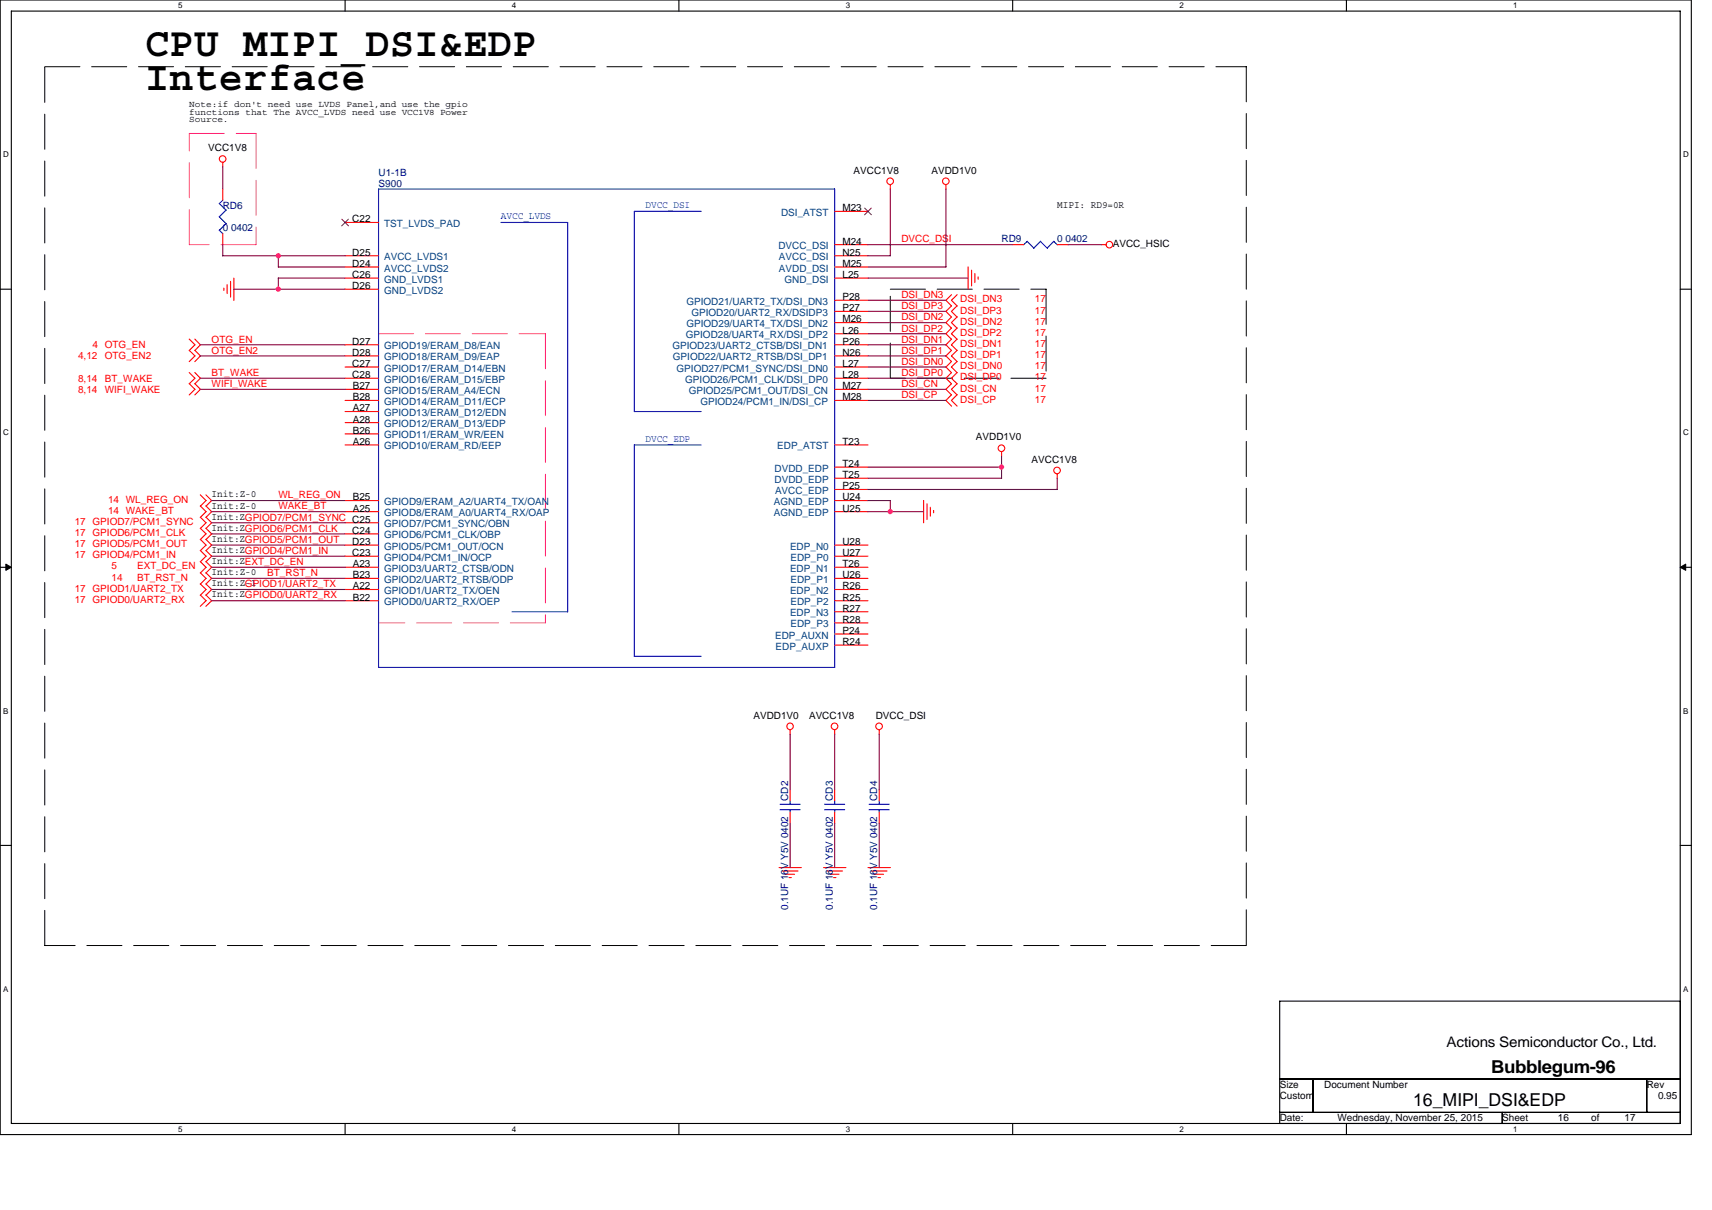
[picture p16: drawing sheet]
<svg xmlns="http://www.w3.org/2000/svg" width="297mm" height="210mm" viewBox="0 0 297 210" stroke-linecap="round" stroke-linejoin="round" font-family="sans-serif">
<defs><g id="words">
<g font-size="7.1">
<text x="25.1" y="9.8">CPU MIPI_DSI&amp;EDP</text>
<text x="25.1" y="15.6">Interface</text>
</g>
<g font-size="3.1">
<text x="245.2" y="191.9">16_MIPI_DSI&amp;EDP</text>
<text x="258.7" y="186.2">Bubblegum-96</text>
</g>
<text font-size="2.5" x="251" y="181.8">Actions Semiconductor Co., Ltd.</text>
<g font-size="1.7">
<text x="36.1" y="26.2">VCC1V8</text>
<text x="148.1" y="30.1">AVCC1V8</text>
<text x="161.6" y="30.1">AVDD1V0</text>
<text x="61.1" y="38.6">C22</text>
<text x="146.2" y="36.7">M23</text>
<text x="183.4" y="36.1">MIPI: RD9=0R</text>
<text x="61.1" y="44.4">D25</text>
<text x="61.1" y="46.3">D24</text>
<text x="146.2" y="42.4">M24</text>
<text x="146.2" y="44.4">N25</text>
<text x="146.2" y="46.3">M25</text>
<text x="193.1" y="42.8">AVCC_HSIC</text>
<text x="61.1" y="48.2">C26</text>
<text x="61.1" y="50.2">D26</text>
<text x="146.2" y="52.1">P28</text>
<text x="146.2" y="48.2">L25</text>
<text x="61.1" y="59.8">D27</text>
<text x="146.2" y="54">P27</text>
<text x="146.2" y="56">M26</text>
<text x="146.2" y="57.9">L26</text>
<text x="146.2" y="59.8">P26</text>
<text x="61.1" y="61.7">D28</text>
<text x="61.1" y="63.7">C27</text>
<text x="61.1" y="65.6">C28</text>
<text x="146.2" y="61.7">N26</text>
<text x="146.2" y="63.7">L27</text>
<text x="146.2" y="65.6">L28</text>
<text x="61.2" y="67.5">B27</text>
<text x="61.2" y="69.5">B28</text>
<text x="61.2" y="71.4">A27</text>
<text x="146.2" y="67.5">M27</text>
<text x="146.2" y="69.5">M28</text>
<text x="61.2" y="73.3">A28</text>
<text x="61.2" y="75.3">B26</text>
<text x="61.2" y="77.2">A26</text>
<text x="146.2" y="77.2">T23</text>
<text x="169.3" y="76.4">AVDD1V0</text>
<text x="146.2" y="83">T25</text>
<text x="146.2" y="81">T24</text>
<text x="179" y="80.3">AVCC1V8</text>
<text x="36.7" y="86.3">Init:Z-0</text>
<text x="36.7" y="88.2">Init:Z-0</text>
<text x="61.2" y="86.8">B25</text>
<text x="61.2" y="88.8">A25</text>
<text x="146.2" y="86.8">U24</text>
<text x="146.2" y="88.8">U25</text>
<text x="146.2" y="84.9">P25</text>
<text x="36.7" y="90.2">Init:ZGPIOD7/PCM1_SYNC</text>
<text x="36.7" y="92.1">Init:ZGPIOD6/PCM1_CLK</text>
<text x="36.7" y="94">Init:ZGPIOD5/PCM1_OUT</text>
<text x="36.7" y="96">Init:ZGPIOD4/PCM1_IN</text>
<text x="61.1" y="90.7">C25</text>
<text x="61.1" y="92.6">C24</text>
<text x="61.1" y="94.6">D23</text>
<text x="146.2" y="94.6">U28</text>
<text x="36.7" y="97.9">Init:ZEXT_DC_EN</text>
<text x="36.7" y="99.8">Init:Z-0</text>
<text x="36.7" y="101.7">Init:Z-1</text>
<text x="61.1" y="96.5">C23</text>
<text x="61.2" y="98.4">A23</text>
<text x="61.2" y="100.4">B23</text>
<text x="146.2" y="96.5">U27</text>
<text x="146.2" y="98.4">T26</text>
<text x="146.2" y="100.4">U26</text>
<text x="36.7" y="103.7">Init:ZGPIOD0/UART2_RX</text>
<text x="61.2" y="102.3">A22</text>
<text x="61.2" y="104.2">B22</text>
<text x="146.2" y="102.3">R26</text>
<text x="146.2" y="104.2">R25</text>
<text x="146.2" y="106.2">R27</text>
<text x="146.2" y="108.1">R28</text>
<text x="146.2" y="110">P24</text>
<text x="146.2" y="111.9">R24</text>
<text x="130.7" y="124.7">AVDD1V0</text>
<text x="140.4" y="124.7">AVCC1V8</text>
<text x="152" y="124.7">DVCC_DSI</text>
<text x="222" y="190.7">Custom</text>
<text x="222" y="188.8">Size</text>
<text x="229.8" y="188.8">Document Number</text>
<text x="285.7" y="188.8">Rev</text>
<text x="287.7" y="190.7">0.95</text>
<text x="222" y="194.6">Date:</text>
<text x="232.1" y="194.6">Wednesday, November 25, 2015</text>
<text x="260.6" y="194.6">Sheet</text>
<text x="270.3" y="194.6">16</text>
<text x="276.1" y="194.6">of</text>
<text x="281.9" y="194.6">17</text>
</g>
<g font-size="1.7" fill="#000080">
<text x="65.7" y="30.5">U1-1B</text>
<text x="65.7" y="32.4">S900</text>
<text x="38.6" y="36.3">RD6</text>
<text x="38.6" y="40.2">0 0402</text>
<text x="173.8" y="42.1">RD9</text>
<text x="183.4" y="42.1">0 0402</text>
<text x="136.8" y="139" transform="rotate(-90 136.8 139)">CD2</text>
<text x="144.5" y="139" transform="rotate(-90 144.5 139)">CD3</text>
<text x="152.2" y="139" transform="rotate(-90 152.2 139)">CD4</text>
<text x="136.8" y="157.9" transform="rotate(-90 136.8 157.9)">0.1UF 16V Y5V 0402</text>
<text x="144.5" y="157.9" transform="rotate(-90 144.5 157.9)">0.1UF 16V Y5V 0402</text>
<text x="152.2" y="157.9" transform="rotate(-90 152.2 157.9)">0.1UF 16V Y5V 0402</text>
</g>
<g font-size="1.7" fill="#004080">
<text x="66.6" y="39.4">TST_LVDS_PAD</text>
<text x="135.5" y="37.5">DSI_ATST</text>
<text x="66.6" y="45.2">AVCC_LVDS1</text>
<text x="66.6" y="47.1">AVCC_LVDS2</text>
<text x="135.1" y="43.2">DVCC_DSI</text>
<text x="135.1" y="45.2">AVCC_DSI</text>
<text x="135.1" y="47.1">AVDD_DSI</text>
<text x="66.6" y="49">GND_LVDS1</text>
<text x="66.6" y="51">GND_LVDS2</text>
<text x="119.1" y="52.9">GPIOD21/UART2_TX/DSI_DN3</text>
<text x="136.1" y="49">GND_DSI</text>
<text x="119" y="58.7">GPIOD28/UART4_RX/DSI_DP2</text>
<text x="119.1" y="56.8">GPIOD29/UART4_TX/DSI_DN2</text>
<text x="120" y="54.8">GPIOD20/UART2_RX/DSIDP3</text>
<text x="66.6" y="60.6">GPIOD19/ERAM_D8/EAN</text>
<text x="66.6" y="62.5">GPIOD18/ERAM_D9/EAP</text>
<text x="66.6" y="64.5">GPIOD17/ERAM_D14/EBN</text>
<text x="116.7" y="60.6">GPIOD23/UART2_CTSB/DSI_DN1</text>
<text x="116.8" y="62.5">GPIOD22/UART2_RTSB/DSI_DP1</text>
<text x="117.4" y="64.5">GPIOD27/PCM1_SYNC/DSI_DN0</text>
<text x="66.6" y="66.4">GPIOD16/ERAM_D15/EBP</text>
<text x="66.6" y="68.3">GPIOD15/ERAM_A4/ECN</text>
<text x="66.6" y="70.3">GPIOD14/ERAM_D11/ECP</text>
<text x="118.9" y="66.4">GPIOD26/PCM1_CLK/DSI_DP0</text>
<text x="119.5" y="68.3">GPIOD25/PCM1_OUT/DSI_CN</text>
<text x="121.5" y="70.3">GPIOD24/PCM1_IN/DSI_CP</text>
<text x="66.6" y="72.2">GPIOD13/ERAM_D12/EDN</text>
<text x="66.6" y="74.1">GPIOD12/ERAM_D13/EDP</text>
<text x="66.6" y="76.1">GPIOD11/ERAM_WR/EEN</text>
<text x="66.6" y="78">GPIOD10/ERAM_RD/EEP</text>
<text x="134.4" y="83.8">DVDD_EDP</text>
<text x="134.4" y="81.9">DVDD_EDP</text>
<text x="134.8" y="78">EDP_ATST</text>
<text x="66.6" y="87.7">GPIOD9/ERAM_A2/UART4_TX/OAN</text>
<text x="66.6" y="89.6">GPIOD8/ERAM_A0/UART4_RX/OAP</text>
<text x="134.3" y="87.7">AGND_EDP</text>
<text x="134.3" y="89.6">AGND_EDP</text>
<text x="134.5" y="85.7">AVCC_EDP</text>
<text x="66.6" y="91.5">GPIOD7/PCM1_SYNC/OBN</text>
<text x="66.6" y="93.4">GPIOD6/PCM1_CLK/OBP</text>
<text x="66.6" y="95.4">GPIOD5/PCM1_OUT/OCN</text>
<text x="137.1" y="95.4">EDP_N0</text>
<text x="66.6" y="97.3">GPIOD4/PCM1_IN/OCP</text>
<text x="66.6" y="99.2">GPIOD3/UART2_CTSB/ODN</text>
<text x="66.6" y="101.2">GPIOD2/UART2_RTSB/ODP</text>
<text x="137.1" y="99.2">EDP_N1</text>
<text x="137.2" y="97.3">EDP_P0</text>
<text x="137.2" y="101.2">EDP_P1</text>
<text x="66.6" y="103.1">GPIOD1/UART2_TX/OEN</text>
<text x="66.6" y="105">GPIOD0/UART2_RX/OEP</text>
<text x="137.1" y="103.1">EDP_N2</text>
<text x="137.1" y="107">EDP_N3</text>
<text x="137.2" y="105">EDP_P2</text>
<text x="134.5" y="110.8">EDP_AUXN</text>
<text x="134.6" y="112.7">EDP_AUXP</text>
<text x="137.2" y="108.9">EDP_P3</text>
</g>
<g font-size="1.7" fill="#00f">
<text x="86.9" y="38.1">AVCC_LVDS</text>
<text x="112" y="36.1">DVCC_DSI</text>
<text x="112" y="76.7">DVCC_EDP</text>
</g>
<g font-size="1.7" fill="#f00">
<text x="156.4" y="42.1">DVCC_DSI</text>
<text x="156.4" y="51.7">DSI_DN3</text>
<text x="156.4" y="53.7">DSI_DP3</text>
<text x="166.6" y="52.5">DSI_DN3</text>
<text x="179.6" y="52.5">17</text>
<text x="36.7" y="59.5">OTG_EN</text>
<text x="156.4" y="55.6">DSI_DN2</text>
<text x="156.4" y="57.5">DSI_DP2</text>
<text x="156.4" y="59.5">DSI_DN1</text>
<text x="166.6" y="54.4">DSI_DP3</text>
<text x="166.6" y="56.4">DSI_DN2</text>
<text x="166.6" y="58.3">DSI_DP2</text>
<text x="179.6" y="56.4">17</text>
<text x="179.6" y="54.4">17</text>
<text x="179.6" y="58.3">17</text>
<text x="13.5" y="62.4">4,12</text>
<text x="16.1" y="60.4">4 OTG_EN</text>
<text x="18.2" y="62.4">OTG_EN2</text>
<text x="36.7" y="61.4">OTG_EN2</text>
<text x="36.7" y="65.2">BT_WAKE</text>
<text x="156.4" y="61.4">DSI_DP1</text>
<text x="156.4" y="63.3">DSI_DN0</text>
<text x="156.4" y="65.2">DSI_DP0</text>
<text x="166.6" y="60.2">DSI_DN1</text>
<text x="166.6" y="62.1">DSI_DP1</text>
<text x="166.6" y="64.1">DSI_DN0</text>
<text x="179.6" y="60.2">17</text>
<text x="179.6" y="64.1">17</text>
<text x="179.6" y="62.1">17</text>
<text x="13.5" y="66.2">8,14</text>
<text x="13.5" y="68.1">8,14</text>
<text x="18.2" y="66.2">BT_WAKE</text>
<text x="18.2" y="68.1">WIFI_WAKE</text>
<text x="36.7" y="67.2">WIFI_WAKE</text>
<text x="156.4" y="67.2">DSI_CN</text>
<text x="156.4" y="69.1">DSI_CP</text>
<text x="166.6" y="66">DSI_DP0</text>
<text x="166.6" y="67.9">DSI_CN</text>
<text x="166.6" y="69.9">DSI_CP</text>
<text x="179.6" y="66">17</text>
<text x="179.6" y="67.9">17</text>
<text x="179.6" y="69.9">17</text>
<text x="18.8" y="87.2">14 WL_REG_ON</text>
<text x="18.8" y="89.2">14 WAKE_BT</text>
<text x="48.3" y="86.5">WL_REG_ON</text>
<text x="48.3" y="88.4">WAKE_BT</text>
<text x="13" y="91.1">17 GPIOD7/PCM1_SYNC</text>
<text x="13" y="93">17 GPIOD6/PCM1_CLK</text>
<text x="13" y="95">17 GPIOD5/PCM1_OUT</text>
<text x="13" y="96.9">17 GPIOD4/PCM1_IN</text>
<text x="19.3" y="98.8">5</text>
<text x="19.3" y="100.8">14</text>
<text x="23.8" y="98.8">EXT_DC_EN</text>
<text x="23.8" y="100.8">BT_RST_N</text>
<text x="42.5" y="101.9">GPIOD1/UART2_TX</text>
<text x="46.4" y="100">BT_RST_N</text>
<text x="13" y="102.7">17 GPIOD1/UART2_TX</text>
<text x="13" y="104.6">17 GPIOD0/UART2_RX</text>
</g>
<g font-size="1.5">
<text x="32.8" y="18.6">Note:if don't need use LVDS Panel,and use the gpio</text>
<text x="32.8" y="19.9">functions that The AVCC_LVDS need use VCC1V8 Power</text>
<text x="32.8" y="21.2">Source.</text>
</g>
<g font-size="1.4">
<text x="30.9" y="1.5">5</text>
<text x="88.8" y="1.5">4</text>
<text x="146.7" y="1.5">3</text>
<text x="204.7" y="1.5">2</text>
<text x="262.6" y="1.5">1</text>
<text x=".5" y="27.3">D</text>
<text x="292" y="27.3">D</text>
<text x=".5" y="75.6">C</text>
<text x="292" y="75.6">C</text>
<text x=".5" y="123.8">B</text>
<text x="292" y="123.8">B</text>
<text x=".5" y="172.1">A</text>
<text x="292" y="172.1">A</text>
<text x="30.9" y="196.4">5</text>
<text x="88.8" y="196.4">4</text>
<text x="146.7" y="196.4">3</text>
<text x="204.7" y="196.4">2</text>
<text x="262.6" y="196.4">1</text>
</g>
</g></defs>
<path d="M0 0h293.5v196.9h-293.5zM2 1.9h289.5v193.1h-289.5z" fill="none" stroke="#000" stroke-width=".19"/>
<g fill="#fff">
<path d="M30.9 .2h.8v1.6h-.8z"/>
<path d="M30.9 195.2h.8v1.5h-.8z"/>
</g>
<path d="M59.9 0v1.9M59.9 195v1.9" fill="none" stroke="#000" stroke-width=".19"/>
<g fill="#fff">
<path d="M88.8 .2h.8v1.6h-.8z"/>
<path d="M88.8 195.2h.8v1.5h-.8z"/>
</g>
<path d="M117.8 0v1.9M117.8 195v1.9" fill="none" stroke="#000" stroke-width=".19"/>
<g fill="#fff">
<path d="M146.7 .2h.8v1.6h-.8z"/>
<path d="M146.7 195.2h.8v1.5h-.8z"/>
</g>
<path d="M175.7 0v1.9M175.7 195v1.9" fill="none" stroke="#000" stroke-width=".19"/>
<g fill="#fff">
<path d="M204.7 .2h.7v1.6h-.7z"/>
<path d="M204.7 195.2h.7v1.5h-.7z"/>
</g>
<path d="M233.6 0v1.9M233.6 195v1.9" fill="none" stroke="#000" stroke-width=".19"/>
<g fill="#fff">
<path d="M262.6 .2h.7v1.6h-.7z"/>
<path d="M262.6 195.2h.7v1.5h-.7z"/>
<path d="M.5 26.1h1v1.5h-1z"/>
<path d="M292 26.1h1v1.5h-1z"/>
<path d="M.5 74.3h1v1.6h-1z"/>
<path d="M292 74.3h1v1.6h-1z"/>
</g>
<path d="M0 50.2h2M291.5 50.2h2" fill="none" stroke="#000" stroke-width=".19"/>
<g fill="#fff">
<path d="M.5 122.6h.9v1.5h-.9z"/>
<path d="M292 122.6h.9v1.5h-.9z"/>
</g>
<path d="M0 98.4h2M291.5 98.4h2" fill="none" stroke="#000" stroke-width=".19"/>
<path d="M1 97.9l1 .5-1 .6zM291.5 98.4l1-.5v1.1z" fill="#000" stroke="#000" stroke-width=".17"/>
<g fill="#fff">
<path d="M.5 170.8h.9v1.6h-.9z"/>
<path d="M292 170.8h.9v1.6h-.9z"/>
</g>
<path d="M0 146.7h2M291.5 146.7h2M222 173.7h69.5v21.3h-69.5zM222 187.2h69.5M222 193h69.5M227.8 187.2v5.8M260.6 193v2M285.7 187.2v5.8" fill="none" stroke="#000" stroke-width=".19"/>
<path d="M7.8 11.6h208.4M216.2 11.6v152.5M154.5 50.2h27M181.5 50.2v15.4M154.5 65.6v-15.4M181.5 65.6h-27M7.8 164.1v-152.5M216.2 164.1h-208.4" fill="none" stroke="#000" stroke-width=".17" stroke-dasharray="6.1 2"/>
<path d="M32.8 23.2h11.6M44.4 23.2v19.3M32.8 42.5v-19.3M44.4 42.5h-11.6M65.7 57.9h28.9M94.6 57.9v50.2M65.7 108.1v-50.2M94.6 108.1h-28.9" fill="none" stroke="#f0f" stroke-width=".17" stroke-dasharray="6.1 2"/>
<g fill="none" stroke="#f00" stroke-width=".19">
<path d="M38.6 28.2v.8M38.6 32.8v1.9M59.9 38.6h5.8M144.8 36.7h5.8M154.5 32v.8M164.1 32v.8M32.8 58.8l1 1-1 1M33.8 58.8l1 1-1 1M38.6 40.5v2M38.8 50v.4M39.4 49.4v1.5M40 48.8v2.8"/>
<path d="M40.6 48.3v3.8M59.9 59.8h5.8M59.9 44.4h5.8M59.9 46.3h5.8M59.9 48.3h5.8M59.9 50.2h5.8M144.8 42.5h5.8M144.8 52.1h5.8M144.8 54h5.8M144.8 56h5.8M144.8 57.9h5.8M144.8 59.8h5.8"/>
<path d="M144.8 44.4h5.8M144.8 46.3h5.8M144.8 48.3h5.8M165.1 51.1l-1 1 1 1M165.1 53.1l-1 .9 1 1M165.1 55l-1 1 1 1M165.1 56.9l-1 1 1 1M165.1 58.8l-1 1 1 1M166.1 51.1l-1 1 1 1M166.1 53.1l-1 .9 1 1M166.1 55l-1 1 1 1M166.1 56.9l-1 1 1 1"/>
<path d="M166.1 58.8l-1 1 1 1M168 46.3v3.9M168.6 46.9v2.7M169.1 47.5v1.5M169.7 48v.5M175.7 42.5h1.9M183.4 42.5h2M191.1 42.5h.8M32.8 60.8l1 1-1 1M32.8 64.6l1 1-1 1M32.8 66.6l1 1-1 .9M33.8 60.8l1 1-1 1"/>
<path d="M33.8 64.6l1 1-1 1M33.8 66.6l1 1-1 .9M59.9 61.8h5.8M59.9 63.7h5.8M59.9 65.6h5.8M59.9 67.6h5.8M59.9 69.5h5.8M59.9 71.4h5.8M59.9 73.3h5.8M59.9 75.3h5.8M59.9 77.2h5.8M144.8 61.8h5.8"/>
<path d="M144.8 63.7h5.8M144.8 65.6h5.8M144.8 67.6h5.8M144.8 69.5h5.8M144.8 77.2h5.8M165.1 60.8l-1 1 1 1M165.1 62.7l-1 1 1 1M165.1 64.6l-1 1 1 1M165.1 66.6l-1 1 1 .9M165.1 68.5l-1 1 1 1M166.1 60.8l-1 1 1 1M166.1 62.7l-1 1 1 1"/>
<path d="M166.1 64.6l-1 1 1 1M166.1 66.6l-1 1 1 .9M166.1 68.5l-1 1 1 1M173.8 78.4v.8M34.8 97.5l.9 .9-.9 1M34.8 85.9l.9 1-.9 .9M34.8 89.7l.9 1-.9 1M34.8 91.7l.9 .9-.9 1M34.8 93.6l.9 1-.9 1M34.8 95.5l.9 1-.9 1M34.8 99.4l.9 1-.9 1M34.8 87.8l.9 1-.9 1"/>
<path d="M35.7 97.5l1 .9-1 1M35.7 85.9l1 1-1 .9M35.7 89.7l1 1-1 1M35.7 91.7l1 .9-1 1M35.7 93.6l1 1-1 1M35.7 95.5l1 1-1 1M35.7 99.4l1 1-1 1M35.7 87.8l1 1-1 1M59.9 86.9h5.8M59.9 88.8h5.8M59.9 94.6h5.8M59.9 96.5h5.8"/>
<path d="M59.9 98.4h5.8M59.9 90.7h5.8M59.9 92.6h5.8M144.8 86.9h5.8M144.8 88.8h5.8M144.8 94.6h5.8M144.8 96.5h5.8M144.8 98.4h5.8M144.8 83h5.8M144.8 84.9h5.8M144.8 81.1h5.8M160.2 86.8v3.9"/>
<path d="M160.8 87.4v2.7M161.4 88v1.6M162 88.6v.4M183.4 82.2v.8M34.8 101.3l.9 1-.9 1M34.8 103.3l.9 .9-.9 1M35.7 101.3l1 1-1 1M35.7 103.3l1 .9-1 1M59.9 100.4h5.8M59.9 102.3h5.8M59.9 104.2h5.8M144.8 100.4h5.8"/>
<path d="M144.8 102.3h5.8M144.8 104.2h5.8M144.8 106.2h5.8M144.8 108.1h5.8M144.8 110h5.8M144.8 112h5.8M137.1 126.6v.8M137.1 137.1v1.9M144.8 126.6v.8M144.8 137.1v1.9M152.5 126.6v.8M152.5 137.1v1.9"/>
<path d="M135.2 150.6h3.8M135.7 151.2h2.8M136.3 151.7h1.6M136.9 152.3h.4M137.1 140.9v2M142.9 150.6h3.9M143.5 151.2h2.7M144 151.7h1.6M144.6 152.3h.4M144.8 140.9v2M150.6 150.6h3.9M151.2 151.2h2.7"/>
<path d="M151.7 151.7h1.6M152.3 152.3h.5M152.5 140.9v2"/>
<circle cx="38.6" cy="27.6" r=".57"/>
<circle cx="154.5" cy="31.5" r=".57"/>
<circle cx="164.1" cy="31.5" r=".57"/>
<circle cx="192.5" cy="42.5" r=".57"/>
<circle cx="173.8" cy="77.8" r=".57"/>
<circle cx="183.4" cy="81.6" r=".57"/>
<circle cx="137.1" cy="126" r=".57"/>
<circle cx="144.8" cy="126" r=".57"/>
<circle cx="152.5" cy="126" r=".57"/>
</g>
<g fill="none" stroke="#00f" stroke-width=".19">
<path d="M38 37.6l1.2 1.2M38.7 34.7l-.6 .6 1.1 1.2M39.2 38.8l-1.2 1.1 .6 .6M39.2 36.4l-1.1 1.2M65.7 32.8h79.1v83h-79.1zM86.9 38.6h11.6v67.6h-9.7M121.7 36.7h-11.6v34.7M178.2 41.9l1.2 1.2M178.2 41.9l-.6 .6M180.5 41.9l-1.1 1.2M182.8 41.9l.6 .6M182.9 41.9l-1.2 1.2-1.2-1.2"/>
<path d="M110.1 71.4h11.6M121.6 77.2h-11.5v36.7h11.6M135.3 139.6h3.5M137.1 139v.6M143.1 139.6h3.5M144.8 139v.6M150.8 139.6h3.5M152.5 139v.6M135.3 140.5h3.5M137.1 140.5v.4M143.1 140.5h3.5M144.8 140.5v.4"/>
<path d="M150.8 140.5h3.5M152.5 140.5v.4"/>
</g>
<path d="M59.3 38l1.2 1.2M60.4 38l-1.1 1.2M150 36.1l1.2 1.2M151.2 36.1l-1.2 1.2" fill="none" stroke="#804000" stroke-width=".17"/>
<g fill="none" stroke="#800040" stroke-width=".19">
<path d="M38.6 28.9v3.9M154.5 32.8v11.6h-3.9M164.1 32.8v13.5h-13.5M34.8 59.8h25.1M38.6 44.4h21.3M38.6 42.5v1.9M40.6 50.2h19.3M48.3 48.3h11.6M48.3 44.4v1.9h11.6M48.3 48.2v2M150.6 42.5h25.1M150.6 48.3h17.4"/>
<path d="M150.6 52.1h13.5M150.6 54h13.5M150.6 56h13.5M150.6 57.9h13.5M150.6 59.8h13.5M185.3 42.5h5.9M34.8 61.8h25.1M34.8 65.6h25.1M34.8 67.6h25.1M150.6 61.8h13.5M150.6 63.7h13.5M150.6 65.6h13.5"/>
<path d="M150.6 67.6h13.5M150.6 69.5h13.5M173.8 79.1v3.9M36.7 86.9h23.2M36.7 88.8h23.2M36.7 98.4h23.2M36.7 90.7h23.2M36.7 92.6h23.2M36.7 94.6h23.2M36.7 96.5h23.2M150.6 86.9h3.9M150.6 88.8h9.6"/>
<path d="M150.6 83h23.2M150.6 81.1h23.2M154.5 86.8v2M183.4 83v1.9h-32.8M36.7 102.3h23.2M36.7 104.2h23.2M36.7 100.4h23.2M137.1 127.4v9.7M144.8 127.4v9.7M152.5 127.4v9.7M137.1 142.8v7.8M144.8 142.8v7.8"/>
<path d="M152.5 142.8v7.8"/>
</g>
<g fill="#f0f" stroke="#f0f" stroke-width=".19">
<circle cx="154.5" cy="88.8" r=".38"/>
<circle cx="48.3" cy="44.4" r=".38"/>
<circle cx="173.8" cy="81.1" r=".38"/>
<circle cx="48.3" cy="50.2" r=".38"/>
</g>
<use href="#words"/>
</svg>
